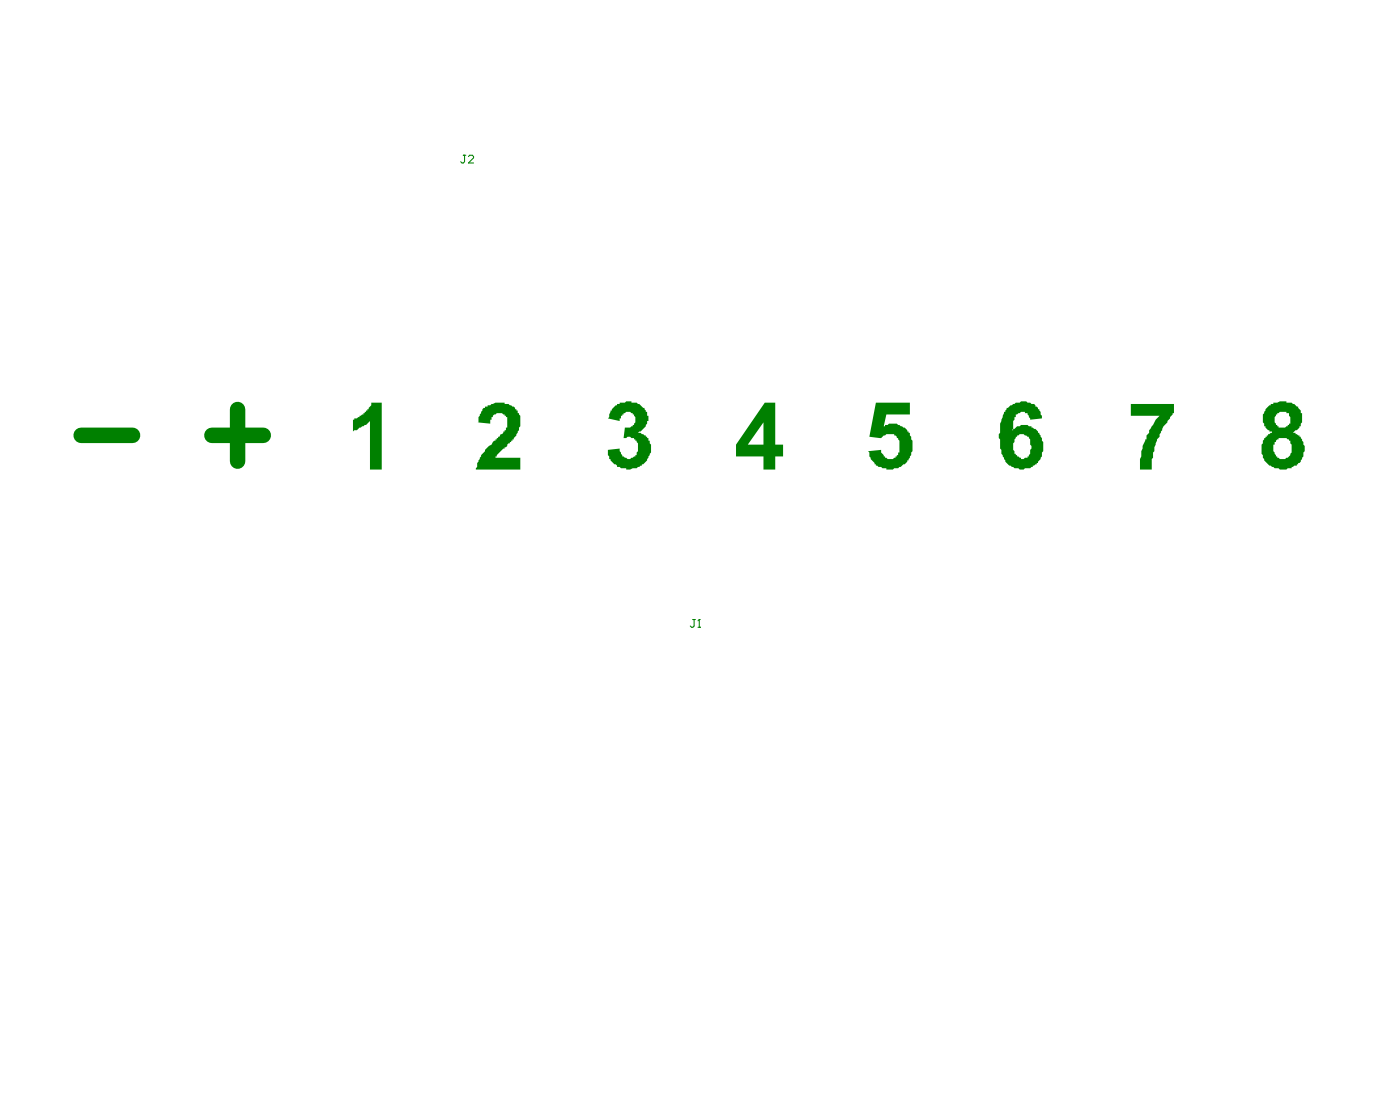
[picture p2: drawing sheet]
<svg xmlns="http://www.w3.org/2000/svg" width="90mm" height="72mm" viewBox="0 0 90 72" stroke-linecap="round" stroke-linejoin="round" font-family="sans-serif">
<path d="M5.2 28.1h3.4M13.7 28.1h3.3M15.3 26.4v3.3" fill="none" stroke="#008000" stroke-width="1"/>
<g fill="#008000">
<path d="M31.3 26.2h.1a1.61 1.61 0 0 1 1.8 .1 1.41 1.41 0 0 1-.1 2l-1.1 1.2h1.6v.8h-2.9l.1-.3a1.98 1.98 0 0 1 .9-1.3l.9-1 .1-.4a.38 .38 0 0 0-.1-.5 .45 .45 0 0 0-.8 .1l-.2 .2v.2l-.8-.1h.1v-.5z"/>
<path d="M39.8 26.1l.6-.2h.3v.1a.66 .66 0 0 1 .8 .3l.2 .3v.2h.1v.4h-.1a.98 .98 0 0 1-.5 .7l.2 .1a.97 .97 0 0 1 .6 1 1.32 1.32 0 0 1-1.2 1.2 1.33 1.33 0 0 1-1.3-.4l-.2-.2-.1-.6 .8-.1a.74 .74 0 0 0 .6 .7 .71 .71 0 0 0 .6-.5 .71 .71 0 0 0-.3-.8 .4 .4 0 0 0-.6 0h-.1l.1-.7h.3a.5 .5 0 0 0 .3-.7 .5 .5 0 0 0-.8-.2v.3h-.1v.2l-.8-.2 .1-.3a.87 .87 0 0 1 .5-.6z"/>
<path d="M22.9 27h.1l.4-.3 .4-.3 .2-.3v-.1h.6v4.3h-.7v-3.1l-.3 .2-.8 .4v-.7z"/>
<path d="M56.5 26h2.2v.7h-1.5l-.2 .8h.1a.63 .63 0 0 1 .7-.2 1.45 1.45 0 0 1 .8 2.3l-.2 .3a.96 .96 0 0 1-.7 .3l-.1 .1h-.4v-.1h-.3l-.4-.2-.3-.4-.2-.5 .8-.1v.2l.2 .1a.5 .5 0 0 0 .5 .3 .5 .5 0 0 0 .4-.4h.1v-.4a.56 .56 0 0 0-.1-.5v-.1a.72 .72 0 0 0-1.1 .1l-.7-.1z"/>
<path d="M72.9 26.1h2.8v.5h-.1l-.3 .6-.2 .3-.3 .7a1.35 1.35 0 0 0-.3 .9l-.2 .5v.7h-.8v-.1a4.4 4.4 0 0 1 .5-1.9l.1-.6 .7-.9h-1.9z"/>
<path d="M49.3 27.2l-1.1 1.5h1.1zM49.3 26h.7v2.7h.5v.7h-.5v.9h-.7v-.9h-1.8v-.7z"/>
<path d="M64.9 26.3a1.91 1.91 0 0 1 1.6-.3l.2 .1 .3 .3 .2 .6-.7 .1-.1-.2a.45 .45 0 0 0-.5-.3h-.1a.44 .44 0 0 0-.4 .5v.1v.5h-.1h.1a1.02 1.02 0 0 1 1.3 0h.1a1.55 1.55 0 0 1-.1 2.3l-.3 .2a1.39 1.39 0 0 1-1.6-.6l-.3-.7-.1-.9 .1-.1v-.6zM65.6 28.1l-.1 .2a.81 .81 0 0 0 .2 1.1l.1 .1a.32 .32 0 0 0 .5-.1h.1l.1-.5v-.2a.57 .57 0 0 0-.6-.7z"/>
<path d="M82.4 26.6v.1a.47 .47 0 0 0-.2 .5 .47 .47 0 0 0 .4 .4h.2a.52 .52 0 0 0 .4-.4 .52 .52 0 0 0-.1-.6h-.1zM82.5 28.3h-.1a.72 .72 0 0 0-.2 .8 .72 .72 0 0 0 .5 .5 .69 .69 0 0 0 .5-1.1v-.1a.63 .63 0 0 0-.7-.1zM82 26.1l.6-.2h.4v.1a.97 .97 0 0 1 .9 1.3 .58 .58 0 0 1-.4 .5l-.1 .1h.1a1.19 1.19 0 0 1 .7 1.1l-.1 .2a.88 .88 0 0 1-.8 .9v.1h-.2l-.1 .1a1.73 1.73 0 0 1-1.5-.6 1.35 1.35 0 0 1 .2-1.6l.4-.2-.1-.1a.96 .96 0 0 1 0-1.7z"/>
</g>
<path d="M29.9 10h.2M30 10v.4l-.1 .1-.2-.1M30.2 10.1l.1-.1 .2 .1-.3 .4h.3M44.7 40h.2M44.8 40v.4l-.1 .1-.2-.1M45.1 40h.1M45.1 40v.5M45.1 40h-.1M45 40.5h.2" fill="none" stroke="#008000" stroke-width=".07"/>
</svg>
